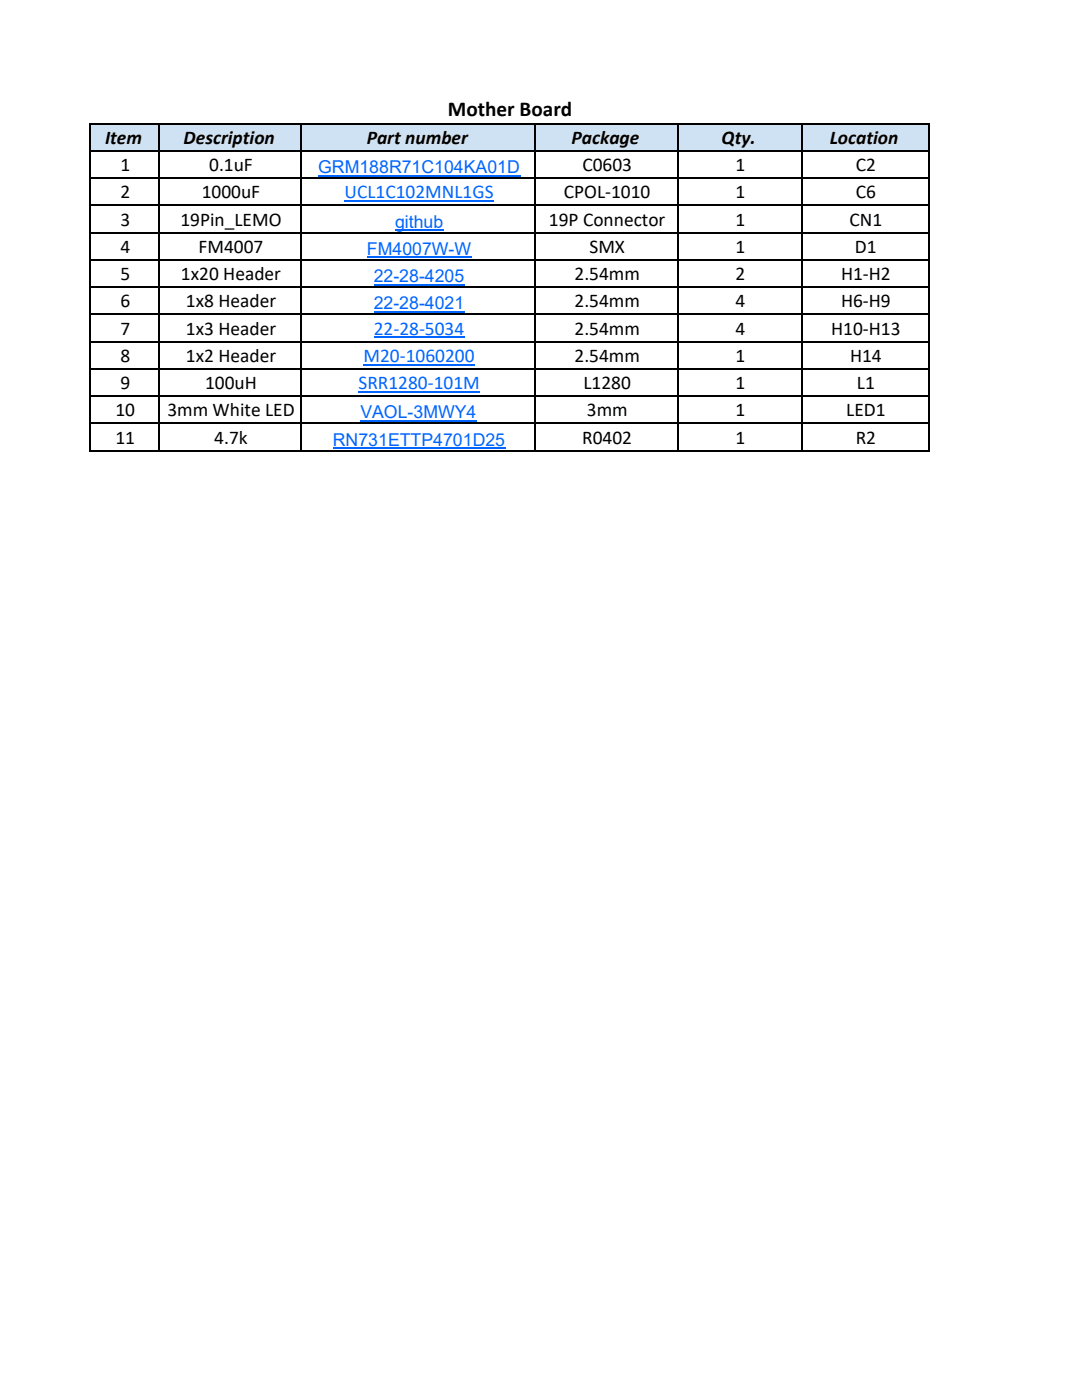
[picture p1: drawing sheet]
<svg xmlns="http://www.w3.org/2000/svg" width="216mm" height="279mm" viewBox="0 0 216 279" stroke-linecap="round" stroke-linejoin="round" font-family="sans-serif">
<defs><g id="words">
<text font-size="4.2" x="89.4" y="23.2">Mother Board</text>
<g font-size="3.9">
<text x="21" y="28.7">Item</text>
<text x="36.6" y="28.7">Description</text>
<text x="73.2" y="28.7">Part number</text>
<text x="114" y="28.7">Package</text>
<text x="144" y="28.7">Qty.</text>
<text x="165.6" y="28.7">Location</text>
<text x="24" y="34.1">1</text>
<text x="41.7" y="34.1">0.1uF</text>
<text x="116.2" y="34.1">C0603</text>
<text x="146.8" y="34.1">1</text>
<text x="170.8" y="34.1">C2</text>
<text x="24" y="39.6">2</text>
<text x="40.3" y="39.6">1000uF</text>
<text x="112.5" y="39.6">CPOL‐1010</text>
<text x="146.8" y="39.6">1</text>
<text x="170.8" y="39.6">C6</text>
<text x="24" y="45">3</text>
<text x="36" y="45">19Pin_LEMO</text>
<text x="109.5" y="45">19P Connector</text>
<text x="146.8" y="45">1</text>
<text x="169.5" y="45">CN1</text>
<text x="24" y="50.5">4</text>
<text x="39.6" y="50.5">FM4007</text>
<text x="117.6" y="50.5">SMX</text>
<text x="146.8" y="50.5">1</text>
<text x="170.6" y="50.5">D1</text>
<text x="24" y="55.9">5</text>
<text x="36.1" y="55.9">1x20 Header</text>
<text x="114.6" y="55.9">2.54mm</text>
<text x="146.8" y="55.9">2</text>
<text x="167.8" y="55.9">H1‐H2</text>
<text x="24" y="61.3">6</text>
<text x="37.1" y="61.3">1x8 Header</text>
<text x="114.6" y="61.3">2.54mm</text>
<text x="146.8" y="61.3">4</text>
<text x="167.8" y="61.3">H6‐H9</text>
<text x="24" y="66.8">7</text>
<text x="37.1" y="66.8">1x3 Header</text>
<text x="114.6" y="66.8">2.54mm</text>
<text x="146.8" y="66.8">4</text>
<text x="165.8" y="66.8">H10‐H13</text>
<text x="24" y="72.2">8</text>
<text x="24" y="77.7">9</text>
<text x="37.1" y="72.2">1x2 Header</text>
<text x="40.9" y="77.7">100uH</text>
<text x="114.6" y="72.2">2.54mm</text>
<text x="116.4" y="77.7">L1280</text>
<text x="146.8" y="77.7">1</text>
<text x="146.8" y="72.2">1</text>
<text x="169.6" y="72.2">H14</text>
<text x="171" y="77.7">L1</text>
<text x="23" y="83.1">10</text>
<text x="33.4" y="83.1">3mm White LED</text>
<text x="117.1" y="83.1">3mm</text>
<text x="146.8" y="83.1">1</text>
<text x="168.8" y="83.1">LED1</text>
<text x="23" y="88.5">11</text>
<text x="42.8" y="88.5">4.7k</text>
<text x="116.2" y="88.5">R0402</text>
<text x="146.8" y="88.5">1</text>
<text x="170.8" y="88.5">R2</text>
</g>
<g font-size="3.9" fill="#0065ff">
<text x="68.8" y="39.6">UCL1C102MNL1GS</text>
<text x="74.6" y="66.8">22‐28‐5034</text>
<text x="71.5" y="77.7">SRR1280‐101M</text>
<text x="72.5" y="72.2">M20‐1060200</text>
</g>
<g font-size="3.5" fill="#0065ff">
<text x="63.5" y="34.5">GRM188R71C104KA01D</text>
<text x="78.8" y="45.4">github</text>
<text x="73.2" y="50.8">FM4007W-W</text>
<text x="74.6" y="56.3">22-28-4205</text>
<text x="74.6" y="61.7">22-28-4021</text>
<text x="71.9" y="83.4">VAOL-3MWY4</text>
<text x="66.4" y="88.9">RN731ETTP4701D25</text>
</g>
</g></defs>
<path d="M18.1 24.7h167.2v5.4h-167.2z" fill="#cfe2f3"/>
<path d="M63.5 35h40.3M68.8 40.2h29.7M73.2 51.4h20.9M74.6 56.8h18.1M78.8 45.9h9.7M71.5 78.2h24.3M72.5 72.8h22.2M74.6 62.2h18.1M74.6 67.4h18.1M66.4 89.4h34.4M71.9 83.9h23.2" fill="none" stroke="#0065ff" stroke-width=".25"/>
<g fill="none" stroke="#000" stroke-width=".34">
<path d="M17.9 24.5v65.6M18.1 24.7h167.3M18.1 30.1h167.3M18.1 35.5h167.3M31.7 24.8v65.3M60.1 24.8v65.3M106.8 24.8v65.3M135.2 24.8v65.3M160 24.8v65.3M185.3 24.8v65.3M18.1 41h167.3M18.1 46.4h167.3"/>
<path d="M18.1 51.9h167.3M18.1 57.3h167.3M18.1 62.7h167.3M18.1 68.2h167.3M18.1 73.6h167.3M18.1 79.1h167.3M18.1 84.5h167.3M18.1 89.9h167.3"/>
</g>
<use href="#words"/>
</svg>
